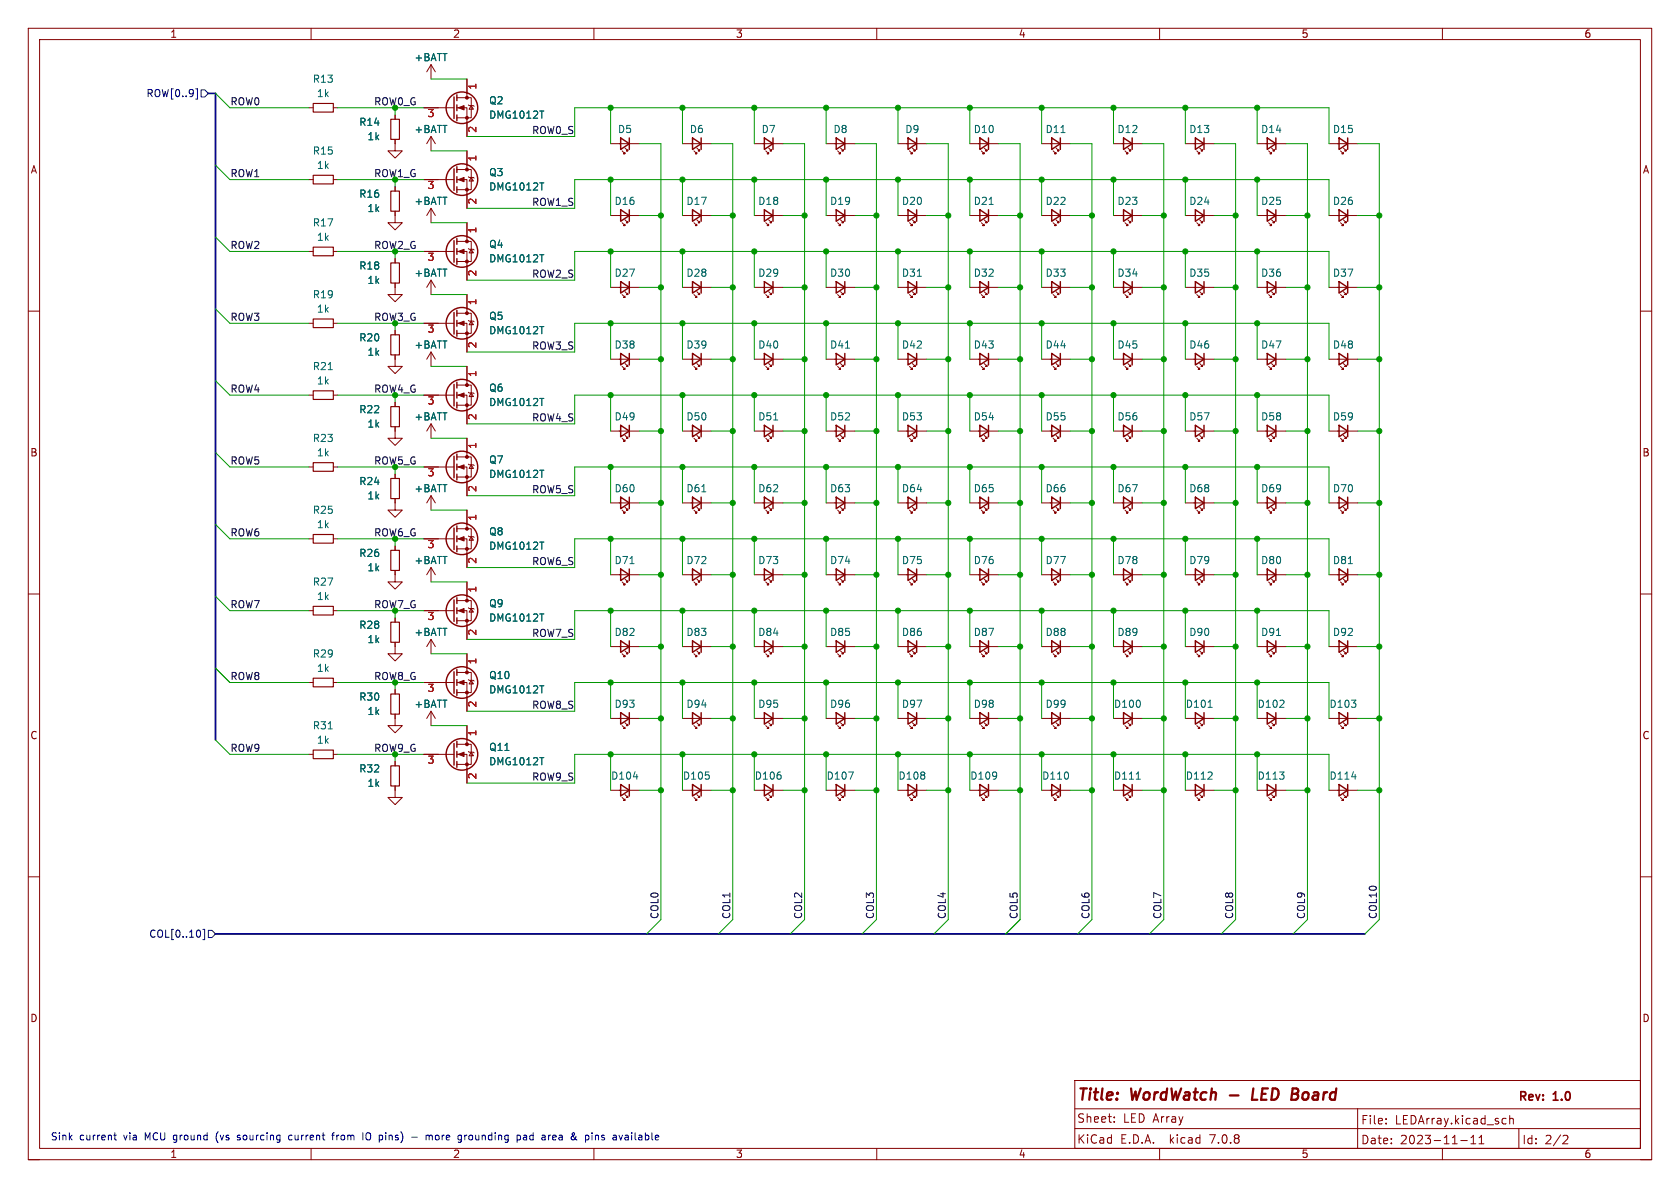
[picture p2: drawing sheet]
<svg xmlns="http://www.w3.org/2000/svg" width="297mm" height="210mm" viewBox="0 0 297 210" stroke-linecap="round" stroke-linejoin="round" font-family="sans-serif">
<defs><g id="words">
<g font-size="2.8" fill="#840000">
<text x="190.3" y="195.1">Title:</text>
<text x="200" y="195.1">WordWatch</text>
<text x="223" y="195.1">LED</text>
<text x="230.8" y="195.1">Board</text>
</g>
<g font-size="2.1" fill="#840000">
<text x="268.3" y="195">Rev:</text>
<text x="274.7" y="195">1.0</text>
<text x="190.3" y="198.7">Sheet:</text>
<text x="190.3" y="202.4">KiCad</text>
<text x="198" y="202.4">E.D.A.</text>
<text x="198.5" y="198.7">LED Array</text>
<text x="206.9" y="202.4">kicad</text>
<text x="214.2" y="202.4">7.0.8</text>
<text x="240.5" y="202.5">Date:</text>
<text x="240.5" y="199">File:</text>
<text x="246.6" y="199">LEDArray.kicad_sch</text>
<text x="247.5" y="202.5">2023-11-11</text>
<text x="269" y="202.5">Id:</text>
<text x="273.1" y="202.5">2/2</text>
</g>
<g font-size="1.8" fill="#840000">
<text x="30" y="6.9">1</text>
<text x="80" y="6.9">2</text>
<text x="130" y="6.9">3</text>
<text x="180" y="6.9">4</text>
<text x="230" y="6.9">5</text>
<text x="280" y="6.9">6</text>
<text x="5.3" y="30.9">A</text>
<text x="290.3" y="30.9">A</text>
<text x="5.3" y="80.9">B</text>
<text x="290.3" y="80.9">B</text>
<text x="5.3" y="130.9">C</text>
<text x="290.3" y="130.9">C</text>
<text x="5.3" y="180.9">D</text>
<text x="290.3" y="180.9">D</text>
<text x="30" y="204.9">1</text>
<text x="80" y="204.9">2</text>
<text x="130" y="204.9">3</text>
<text x="180" y="204.9">4</text>
<text x="230" y="204.9">5</text>
<text x="280" y="204.9">6</text>
</g>
<g font-size="1.8" fill="#006464">
<text x="73.2" y="11">+BATT</text>
<text x="55.2" y="14.8">R13</text>
<text x="55.9" y="17.4">1k</text>
<text x="63.4" y="22.5">R14</text>
<text x="73.2" y="23.7">+BATT</text>
<text x="86.4" y="18.6">Q2</text>
<text x="86.4" y="21.2">DMG1012T</text>
<text x="109.1" y="23.7">D5</text>
<text x="121.8" y="23.7">D6</text>
<text x="134.5" y="23.7">D7</text>
<text x="147.2" y="23.7">D8</text>
<text x="159.9" y="23.7">D9</text>
<text x="172" y="23.7">D10</text>
<text x="184.7" y="23.7">D11</text>
<text x="197.4" y="23.7">D12</text>
<text x="210.1" y="23.7">D13</text>
<text x="222.8" y="23.7">D14</text>
<text x="235.5" y="23.7">D15</text>
<text x="55.2" y="27.5">R15</text>
<text x="64.9" y="25">1k</text>
<text x="55.9" y="30.1">1k</text>
<text x="63.4" y="35.2">R16</text>
<text x="86.4" y="31.3">Q3</text>
<text x="86.4" y="33.9">DMG1012T</text>
<text x="55.2" y="40.2">R17</text>
<text x="64.9" y="37.7">1k</text>
<text x="73.2" y="36.4">+BATT</text>
<text x="108.5" y="36.4">D16</text>
<text x="121.2" y="36.4">D17</text>
<text x="133.9" y="36.4">D18</text>
<text x="146.6" y="36.4">D19</text>
<text x="159.3" y="36.4">D20</text>
<text x="172" y="36.4">D21</text>
<text x="184.7" y="36.4">D22</text>
<text x="197.4" y="36.4">D23</text>
<text x="210.1" y="36.4">D24</text>
<text x="222.8" y="36.4">D25</text>
<text x="235.5" y="36.4">D26</text>
<text x="55.9" y="42.8">1k</text>
<text x="63.4" y="47.9">R18</text>
<text x="86.4" y="44">Q4</text>
<text x="86.4" y="46.6">DMG1012T</text>
<text x="55.2" y="52.9">R19</text>
<text x="64.9" y="50.4">1k</text>
<text x="73.2" y="49.1">+BATT</text>
<text x="108.5" y="49.1">D27</text>
<text x="121.2" y="49.1">D28</text>
<text x="133.9" y="49.1">D29</text>
<text x="146.6" y="49.1">D30</text>
<text x="159.3" y="49.1">D31</text>
<text x="172" y="49.1">D32</text>
<text x="184.7" y="49.1">D33</text>
<text x="197.4" y="49.1">D34</text>
<text x="210.1" y="49.1">D35</text>
<text x="222.8" y="49.1">D36</text>
<text x="235.5" y="49.1">D37</text>
<text x="55.9" y="55.5">1k</text>
<text x="86.4" y="56.7">Q5</text>
<text x="86.4" y="59.3">DMG1012T</text>
<text x="55.2" y="65.6">R21</text>
<text x="63.4" y="60.6">R20</text>
<text x="64.9" y="63.1">1k</text>
<text x="73.2" y="61.8">+BATT</text>
<text x="108.5" y="61.8">D38</text>
<text x="121.2" y="61.8">D39</text>
<text x="133.9" y="61.8">D40</text>
<text x="146.6" y="61.8">D41</text>
<text x="159.3" y="61.8">D42</text>
<text x="172" y="61.8">D43</text>
<text x="184.7" y="61.8">D44</text>
<text x="197.4" y="61.8">D45</text>
<text x="210.1" y="61.8">D46</text>
<text x="222.8" y="61.8">D47</text>
<text x="235.5" y="61.8">D48</text>
<text x="55.9" y="68.2">1k</text>
<text x="86.4" y="69.4">Q6</text>
<text x="86.4" y="72">DMG1012T</text>
<text x="63.4" y="73.3">R22</text>
<text x="64.9" y="75.8">1k</text>
<text x="73.2" y="74.5">+BATT</text>
<text x="108.5" y="74.5">D49</text>
<text x="121.2" y="74.5">D50</text>
<text x="133.9" y="74.5">D51</text>
<text x="146.6" y="74.5">D52</text>
<text x="159.3" y="74.5">D53</text>
<text x="172" y="74.5">D54</text>
<text x="184.7" y="74.5">D55</text>
<text x="197.4" y="74.5">D56</text>
<text x="210.1" y="74.5">D57</text>
<text x="222.8" y="74.5">D58</text>
<text x="235.5" y="74.5">D59</text>
<text x="55.2" y="78.3">R23</text>
<text x="55.9" y="80.9">1k</text>
<text x="86.4" y="82.1">Q7</text>
<text x="63.4" y="86">R24</text>
<text x="64.9" y="88.5">1k</text>
<text x="73.2" y="87.2">+BATT</text>
<text x="86.4" y="84.7">DMG1012T</text>
<text x="108.5" y="87.2">D60</text>
<text x="121.2" y="87.2">D61</text>
<text x="133.9" y="87.2">D62</text>
<text x="146.6" y="87.2">D63</text>
<text x="159.3" y="87.2">D64</text>
<text x="172" y="87.2">D65</text>
<text x="184.7" y="87.2">D66</text>
<text x="197.4" y="87.2">D67</text>
<text x="210.1" y="87.2">D68</text>
<text x="222.8" y="87.2">D69</text>
<text x="235.5" y="87.2">D70</text>
<text x="55.2" y="91">R25</text>
<text x="55.9" y="93.6">1k</text>
<text x="86.4" y="94.8">Q8</text>
<text x="63.4" y="98.7">R26</text>
<text x="64.9" y="101.2">1k</text>
<text x="73.2" y="99.9">+BATT</text>
<text x="86.4" y="97.4">DMG1012T</text>
<text x="108.5" y="99.9">D71</text>
<text x="121.2" y="99.9">D72</text>
<text x="133.9" y="99.9">D73</text>
<text x="146.6" y="99.9">D74</text>
<text x="159.3" y="99.9">D75</text>
<text x="172" y="99.9">D76</text>
<text x="184.7" y="99.9">D77</text>
<text x="197.4" y="99.9">D78</text>
<text x="210.1" y="99.9">D79</text>
<text x="222.8" y="99.9">D80</text>
<text x="235.5" y="99.9">D81</text>
<text x="55.2" y="103.7">R27</text>
<text x="55.9" y="106.3">1k</text>
<text x="86.4" y="107.5">Q9</text>
<text x="63.4" y="111.4">R28</text>
<text x="64.9" y="113.9">1k</text>
<text x="73.2" y="112.6">+BATT</text>
<text x="86.4" y="110.1">DMG1012T</text>
<text x="108.5" y="112.6">D82</text>
<text x="121.2" y="112.6">D83</text>
<text x="133.9" y="112.6">D84</text>
<text x="146.6" y="112.6">D85</text>
<text x="159.3" y="112.6">D86</text>
<text x="172" y="112.6">D87</text>
<text x="184.7" y="112.6">D88</text>
<text x="197.4" y="112.6">D89</text>
<text x="210.1" y="112.6">D90</text>
<text x="222.8" y="112.6">D91</text>
<text x="235.5" y="112.6">D92</text>
<text x="55.2" y="116.4">R29</text>
<text x="55.9" y="119">1k</text>
<text x="63.4" y="124.1">R30</text>
<text x="73.2" y="125.3">+BATT</text>
<text x="86.4" y="120.2">Q10</text>
<text x="86.4" y="122.8">DMG1012T</text>
<text x="108.5" y="125.3">D93</text>
<text x="121.2" y="125.3">D94</text>
<text x="133.9" y="125.3">D95</text>
<text x="146.6" y="125.3">D96</text>
<text x="159.3" y="125.3">D97</text>
<text x="172" y="125.3">D98</text>
<text x="184.7" y="125.3">D99</text>
<text x="196.8" y="125.3">D100</text>
<text x="209.5" y="125.3">D101</text>
<text x="222.2" y="125.3">D102</text>
<text x="234.9" y="125.3">D103</text>
<text x="55.2" y="129.1">R31</text>
<text x="55.9" y="131.7">1k</text>
<text x="64.9" y="126.6">1k</text>
<text x="63.4" y="136.8">R32</text>
<text x="86.4" y="132.9">Q11</text>
<text x="86.4" y="135.5">DMG1012T</text>
<text x="64.9" y="139.3">1k</text>
<text x="107.9" y="138">D104</text>
<text x="120.6" y="138">D105</text>
<text x="133.3" y="138">D106</text>
<text x="146" y="138">D107</text>
<text x="158.7" y="138">D108</text>
<text x="171.4" y="138">D109</text>
<text x="184.1" y="138">D110</text>
<text x="196.8" y="138">D111</text>
<text x="209.5" y="138">D112</text>
<text x="222.2" y="138">D113</text>
<text x="234.9" y="138">D114</text>
</g>
<g font-size="1.8" fill="#000084">
<text x="25.8" y="17.4">ROW[0..9]</text>
<text x="26.3" y="166">COL[0..10]</text>
</g>
<g font-size="1.8" fill="#a90000">
<text x="84.5" y="15.9" transform="rotate(-90 84.5 15.9)">1</text>
<text x="75.5" y="21">3</text>
<text x="84.5" y="23.6" transform="rotate(-90 84.5 23.6)">2</text>
<text x="84.5" y="28.6" transform="rotate(-90 84.5 28.6)">1</text>
<text x="75.5" y="33.7">3</text>
<text x="84.5" y="41.3" transform="rotate(-90 84.5 41.3)">1</text>
<text x="84.5" y="36.3" transform="rotate(-90 84.5 36.3)">2</text>
<text x="75.5" y="46.4">3</text>
<text x="84.5" y="49" transform="rotate(-90 84.5 49)">2</text>
<text x="75.5" y="59.1">3</text>
<text x="84.5" y="54" transform="rotate(-90 84.5 54)">1</text>
<text x="84.5" y="61.7" transform="rotate(-90 84.5 61.7)">2</text>
<text x="75.5" y="71.8">3</text>
<text x="84.5" y="66.7" transform="rotate(-90 84.5 66.7)">1</text>
<text x="84.5" y="74.4" transform="rotate(-90 84.5 74.4)">2</text>
<text x="84.5" y="79.4" transform="rotate(-90 84.5 79.4)">1</text>
<text x="75.5" y="84.5">3</text>
<text x="84.5" y="87.1" transform="rotate(-90 84.5 87.1)">2</text>
<text x="84.5" y="92.1" transform="rotate(-90 84.5 92.1)">1</text>
<text x="75.5" y="97.2">3</text>
<text x="84.5" y="99.8" transform="rotate(-90 84.5 99.8)">2</text>
<text x="84.5" y="104.8" transform="rotate(-90 84.5 104.8)">1</text>
<text x="75.5" y="109.9">3</text>
<text x="84.5" y="112.5" transform="rotate(-90 84.5 112.5)">2</text>
<text x="84.5" y="117.5" transform="rotate(-90 84.5 117.5)">1</text>
<text x="75.5" y="122.6">3</text>
<text x="84.5" y="125.2" transform="rotate(-90 84.5 125.2)">2</text>
<text x="84.5" y="130.2" transform="rotate(-90 84.5 130.2)">1</text>
<text x="75.5" y="135.3">3</text>
<text x="84.5" y="137.9" transform="rotate(-90 84.5 137.9)">2</text>
</g>
<g font-size="1.8" fill="#0f0f0f">
<text x="40.6" y="18.7">ROW0</text>
<text x="94" y="23.8">ROW0_S</text>
<text x="40.6" y="31.4">ROW1</text>
<text x="94" y="36.5">ROW1_S</text>
<text x="40.6" y="44.1">ROW2</text>
<text x="94" y="49.2">ROW2_S</text>
<text x="40.6" y="56.8">ROW3</text>
<text x="94" y="61.9">ROW3_S</text>
<text x="40.6" y="69.5">ROW4</text>
<text x="94" y="74.6">ROW4_S</text>
<text x="40.6" y="82.2">ROW5</text>
<text x="94" y="87.3">ROW5_S</text>
<text x="40.6" y="94.9">ROW6</text>
<text x="94" y="100">ROW6_S</text>
<text x="40.6" y="107.6">ROW7</text>
<text x="94" y="112.7">ROW7_S</text>
<text x="40.6" y="120.3">ROW8</text>
<text x="94" y="125.4">ROW8_S</text>
<text x="40.6" y="133">ROW9</text>
<text x="94" y="138.1">ROW9_S</text>
<text x="116.5" y="162.6" transform="rotate(-90 116.5 162.6)">COL0</text>
<text x="129.2" y="162.6" transform="rotate(-90 129.2 162.6)">COL1</text>
<text x="141.9" y="162.6" transform="rotate(-90 141.9 162.6)">COL2</text>
<text x="154.6" y="162.6" transform="rotate(-90 154.6 162.6)">COL3</text>
<text x="167.3" y="162.6" transform="rotate(-90 167.3 162.6)">COL4</text>
<text x="180" y="162.6" transform="rotate(-90 180 162.6)">COL5</text>
<text x="192.7" y="162.6" transform="rotate(-90 192.7 162.6)">COL6</text>
<text x="205.4" y="162.6" transform="rotate(-90 205.4 162.6)">COL7</text>
<text x="218.1" y="162.6" transform="rotate(-90 218.1 162.6)">COL8</text>
<text x="230.8" y="162.6" transform="rotate(-90 230.8 162.6)">COL9</text>
<text x="243.5" y="162.6" transform="rotate(-90 243.5 162.6)">COL10</text>
</g>
<g font-size="1.8" fill="#009600">
<text x="66" y="18.7">ROW0_G</text>
<text x="66" y="31.4">ROW1_G</text>
<text x="66" y="44.1">ROW2_G</text>
<text x="66" y="56.8">ROW3_G</text>
<text x="66" y="69.5">ROW4_G</text>
<text x="66" y="82.2">ROW5_G</text>
<text x="66" y="94.9">ROW6_G</text>
<text x="66" y="107.6">ROW7_G</text>
<text x="66" y="120.3">ROW8_G</text>
<text x="66" y="133">ROW9_G</text>
</g>
<g font-size="1.8" fill="#0000c2">
<text x="8.9" y="201.7">Sink</text>
<text x="14.1" y="201.7">current</text>
<text x="22" y="201.7">via</text>
<text x="25.9" y="201.7">MCU ground</text>
<text x="38.8" y="201.7">(vs</text>
<text x="42.8" y="201.7">sourcing</text>
<text x="52.1" y="201.7">current</text>
<text x="60" y="201.7">from</text>
<text x="65.6" y="201.7">IO pins)</text>
<text x="74.6" y="201.7">-</text>
<text x="77.4" y="201.7">more</text>
<text x="83.3" y="201.7">grounding</text>
<text x="93.9" y="201.7">pad</text>
<text x="98.5" y="201.7">area</text>
<text x="103.8" y="201.7">&amp;</text>
<text x="106.6" y="201.7">pins</text>
<text x="111.7" y="201.7">available</text>
</g>
</g></defs>
<g fill="none" stroke="#840000" stroke-width=".18">
<path d="M5 5h287v200h-287zM7 7h283v196h-283zM54.6 19.1h.8M55 5v2M58.9 19.1h.8M74.9 19.1h5.4M76.2 11.4v2.6M76.2 11.4l-.8 1.3M76.2 11.4l.8 1.3M80.8 19.1h1.7v5M80.8 17.3h2.5v3.5h-2.5M82.5 14v3.3"/>
<path d="M82.8 18.5l.1 .2h.8l.1 .1M83.3 18.7l.4 .6h-.8zM105 5v2M155 5v2M205 5v2M255 5v2M54.6 31.8h.8M58.9 31.8h.8M69.8 24.6v2.1h1.3l-1.3 1.2-1.2-1.2h1.2M69.8 37.3v2.1h1.3l-1.3 1.2-1.2-1.2h1.2M69.8 20.3v.8M69.8 33v.8"/>
<path d="M74.9 31.8h5.4M76.2 24.1v2.6M76.2 36.8v2.6M76.2 24.1l-.8 1.3M76.2 24.1l.8 1.3M76.2 36.8l-.8 1.3M76.2 36.8l.8 1.3M80.8 31.8h1.7v5M80.8 30h2.5v3.5h-2.5M82.5 26.7v3.3M82.5 39.4v3.3M82.8 31.2l.1 .2h.8l.1 .1"/>
<path d="M83.3 31.4l.4 .6h-.8zM107.9 38.1h5.1M107.9 25.4h5.1M110 26.7l.5 .5h-.3h.3v-.3M110 39.4l.5 .5h-.3h.3v-.3M110.5 26.2l.5 .5h-.3h.3v-.3M110.5 38.9l.5 .5h-.3h.3v-.3M120.6 38.1h5.1M120.6 25.4h5.1M122.7 39.4l.5 .5h-.3h.3v-.3M122.7 26.7l.5 .5h-.3h.3v-.3M123.2 38.9l.5 .5h-.3h.3v-.3"/>
<path d="M123.2 26.2l.5 .5h-.3h.3v-.3M133.3 38.1h5.1M133.3 25.4h5.1M135.4 39.4l.5 .5h-.3h.3v-.3M135.4 26.7l.5 .5h-.3h.3v-.3M135.9 38.9l.5 .5h-.3h.3v-.3M135.9 26.2l.5 .5h-.3h.3v-.3M146 38.1h5.1M146 25.4h5.1M148.1 39.4l.5 .5h-.3h.3v-.3M148.1 26.7l.5 .5h-.3h.3v-.3M148.6 38.9l.5 .5h-.3h.3v-.3"/>
<path d="M148.6 26.2l.5 .5h-.3h.3v-.3M158.7 38.1h5.1M158.7 25.4h5.1M160.8 26.7l.5 .5h-.3h.3v-.3M160.8 39.4l.5 .5h-.3h.3v-.3M161.3 26.2l.5 .5h-.3h.3v-.3M161.3 38.9l.5 .5h-.3h.3v-.3M171.4 38.1h5.1M171.4 25.4h5.1M173.5 26.7l.5 .5h-.3h.3v-.3M173.5 39.4l.5 .5h-.3h.3v-.3M174 26.2l.5 .5h-.3h.3v-.3"/>
<path d="M174 38.9l.5 .5h-.3h.3v-.3M184.1 38.1h5.1M184.1 25.4h5.1M186.2 26.7l.5 .5h-.3h.3v-.3M186.2 39.4l.5 .5h-.3h.3v-.3M186.7 26.2l.5 .5h-.3h.3v-.3M186.7 38.9l.5 .5h-.3h.3v-.3M196.8 38.1h5.1M196.8 25.4h5.1M198.9 26.7l.5 .5h-.3h.3v-.3M198.9 39.4l.5 .5h-.3h.3v-.3M199.4 26.2l.5 .5h-.3h.3v-.3"/>
<path d="M199.4 38.9l.5 .5h-.3h.3v-.3M209.5 38.1h5.1M209.5 25.4h5.1M211.6 26.7l.5 .5h-.3h.3v-.3M211.6 39.4l.5 .5h-.3h.3v-.3M212.1 26.2l.5 .5h-.3h.3v-.3M212.1 38.9l.5 .5h-.3h.3v-.3M222.2 38.1h5.1M222.2 25.4h5.1M224.3 39.4l.5 .5h-.3h.3v-.3M224.3 26.7l.5 .5h-.3h.3v-.3M224.8 38.9l.5 .5h-.3h.3v-.3"/>
<path d="M224.8 26.2l.5 .5h-.3h.3v-.3M234.9 38.1h5.1M234.9 25.4h5.1M237 26.7l.5 .5h-.3h.3v-.3M237 39.4l.5 .5h-.3h.3v-.3M237.5 26.2l.5 .5h-.3h.3v-.3M237.5 38.9l.5 .5h-.3h.3v-.3M5 55h2M54.6 44.5h.8M54.6 57.2h.8M58.9 44.5h.8M58.9 57.2h.8"/>
<path d="M69.8 50v2.1h1.3l-1.3 1.2-1.2-1.2h1.2M69.8 45.7v.8M69.8 58.4v.8M74.9 44.5h5.4M74.9 57.2h5.4M76.2 49.5v2.6M76.2 49.5l-.8 1.3M76.2 49.5l.8 1.3M80.8 44.5h1.7v5M80.8 42.7h2.5v3.5h-2.5M80.8 57.2h1.7v5M80.8 55.4h2.5v3.5h-2.5"/>
<path d="M82.5 52.1v3.3M82.8 43.9l.1 .2h.8l.1 .1M82.8 56.6l.1 .2h.8l.1 .1M83.3 44.1l.4 .6h-.8zM83.3 56.8l.4 .6h-.8zM107.9 50.8h5.1M110 52.1l.5 .5h-.3h.3v-.3M110.5 51.6l.5 .5h-.3h.3v-.3M120.6 50.8h5.1M122.7 52.1l.5 .5h-.3h.3v-.3M123.2 51.6l.5 .5h-.3h.3v-.3M133.3 50.8h5.1"/>
<path d="M135.4 52.1l.5 .5h-.3h.3v-.3M135.9 51.6l.5 .5h-.3h.3v-.3M146 50.8h5.1M148.1 52.1l.5 .5h-.3h.3v-.3M148.6 51.6l.5 .5h-.3h.3v-.3M158.7 50.8h5.1M160.8 52.1l.5 .5h-.3h.3v-.3M161.3 51.6l.5 .5h-.3h.3v-.3M171.4 50.8h5.1M173.5 52.1l.5 .5h-.3h.3v-.3M174 51.6l.5 .5h-.3h.3v-.3M184.1 50.8h5.1"/>
<path d="M186.2 52.1l.5 .5h-.3h.3v-.3M186.7 51.6l.5 .5h-.3h.3v-.3M196.8 50.8h5.1M198.9 52.1l.5 .5h-.3h.3v-.3M199.4 51.6l.5 .5h-.3h.3v-.3M209.5 50.8h5.1M211.6 52.1l.5 .5h-.3h.3v-.3M212.1 51.6l.5 .5h-.3h.3v-.3M222.2 50.8h5.1M224.3 52.1l.5 .5h-.3h.3v-.3M224.8 51.6l.5 .5h-.3h.3v-.3M234.9 50.8h5.1"/>
<path d="M237 52.1l.5 .5h-.3h.3v-.3M237.5 51.6l.5 .5h-.3h.3v-.3M290 55h2M54.6 69.9h.8M58.9 69.9h.8M69.8 62.7v2.1h1.3l-1.3 1.2-1.2-1.2h1.2M69.8 75.4v2.1h1.3l-1.3 1.2-1.2-1.2h1.2M69.8 71.1v.8M74.9 69.9h5.4M76.2 74.9l-.8 1.3M76.2 62.2v2.6M76.2 74.9v2.6"/>
<path d="M76.2 74.9l.8 1.3M76.2 62.2l-.8 1.3M76.2 62.2l.8 1.3M80.8 69.9h1.7v5M80.8 68.1h2.5v3.5h-2.5M82.5 64.8v3.3M82.5 77.5v3.3M82.8 69.3l.1 .2h.8l.1 .1M83.3 69.5l.4 .6h-.8zM107.9 76.2h5.1M107.9 63.5h5.1M110 77.5l.5 .5h-.3h.3v-.3"/>
<path d="M110 64.8l.5 .5h-.3h.3v-.3M110.5 77l.5 .5h-.3h.3v-.3M110.5 64.3l.5 .5h-.3h.3v-.3M120.6 76.2h5.1M120.6 63.5h5.1M122.7 77.5l.5 .5h-.3h.3v-.3M122.7 64.8l.5 .5h-.3h.3v-.3M123.2 77l.5 .5h-.3h.3v-.3M123.2 64.3l.5 .5h-.3h.3v-.3M133.3 76.2h5.1M133.3 63.5h5.1M135.4 77.5l.5 .5h-.3h.3v-.3"/>
<path d="M135.4 64.8l.5 .5h-.3h.3v-.3M135.9 77l.5 .5h-.3h.3v-.3M135.9 64.3l.5 .5h-.3h.3v-.3M146 76.2h5.1M146 63.5h5.1M148.1 64.8l.5 .5h-.3h.3v-.3M148.1 77.5l.5 .5h-.3h.3v-.3M148.6 64.3l.5 .5h-.3h.3v-.3M148.6 77l.5 .5h-.3h.3v-.3M158.7 76.2h5.1M158.7 63.5h5.1M160.8 77.5l.5 .5h-.3h.3v-.3"/>
<path d="M160.8 64.8l.5 .5h-.3h.3v-.3M161.3 77l.5 .5h-.3h.3v-.3M161.3 64.3l.5 .5h-.3h.3v-.3M171.4 76.2h5.1M171.4 63.5h5.1M173.5 77.5l.5 .5h-.3h.3v-.3M173.5 64.8l.5 .5h-.3h.3v-.3M174 77l.5 .5h-.3h.3v-.3M174 64.3l.5 .5h-.3h.3v-.3M184.1 76.2h5.1M184.1 63.5h5.1M186.2 64.8l.5 .5h-.3h.3v-.3"/>
<path d="M186.2 77.5l.5 .5h-.3h.3v-.3M186.7 64.3l.5 .5h-.3h.3v-.3M186.7 77l.5 .5h-.3h.3v-.3M196.8 76.2h5.1M196.8 63.5h5.1M198.9 77.5l.5 .5h-.3h.3v-.3M198.9 64.8l.5 .5h-.3h.3v-.3M199.4 77l.5 .5h-.3h.3v-.3M199.4 64.3l.5 .5h-.3h.3v-.3M209.5 76.2h5.1M209.5 63.5h5.1M211.6 64.8l.5 .5h-.3h.3v-.3"/>
<path d="M211.6 77.5l.5 .5h-.3h.3v-.3M212.1 64.3l.5 .5h-.3h.3v-.3M212.1 77l.5 .5h-.3h.3v-.3M222.2 76.2h5.1M222.2 63.5h5.1M224.3 77.5l.5 .5h-.3h.3v-.3M224.3 64.8l.5 .5h-.3h.3v-.3M224.8 77l.5 .5h-.3h.3v-.3M224.8 64.3l.5 .5h-.3h.3v-.3M234.9 76.2h5.1M234.9 63.5h5.1M237 77.5l.5 .5h-.3h.3v-.3"/>
<path d="M237 64.8l.5 .5h-.3h.3v-.3M237.5 77l.5 .5h-.3h.3v-.3M237.5 64.3l.5 .5h-.3h.3v-.3M54.6 95.3h.8M54.6 82.6h.8M58.9 95.3h.8M58.9 82.6h.8M69.8 88.1v2.1h1.3l-1.3 1.2-1.2-1.2h1.2M69.8 83.8v.8M69.8 96.5v.8M74.9 95.3h5.4M74.9 82.6h5.4"/>
<path d="M76.2 87.6v2.6M76.2 87.6l-.8 1.3M76.2 87.6l.8 1.3M80.8 95.3h1.7v5M80.8 93.5h2.5v3.5h-2.5M80.8 82.6h1.7v5M80.8 80.8h2.5v3.5h-2.5M82.5 90.2v3.3M82.8 94.7l.1 .2h.8l.1 .1M82.8 82l.1 .2h.8l.1 .1M83.3 94.9l.4 .6h-.8zM83.3 82.2l.4 .6h-.8z"/>
<path d="M107.9 88.9h5.1M110 90.2l.5 .5h-.3h.3v-.3M110.5 89.7l.5 .5h-.3h.3v-.3M120.6 88.9h5.1M122.7 90.2l.5 .5h-.3h.3v-.3M123.2 89.7l.5 .5h-.3h.3v-.3M133.3 88.9h5.1M135.4 90.2l.5 .5h-.3h.3v-.3M135.9 89.7l.5 .5h-.3h.3v-.3M146 88.9h5.1M148.1 90.2l.5 .5h-.3h.3v-.3M148.6 89.7l.5 .5h-.3h.3v-.3"/>
<path d="M158.7 88.9h5.1M160.8 90.2l.5 .5h-.3h.3v-.3M161.3 89.7l.5 .5h-.3h.3v-.3M171.4 88.9h5.1M173.5 90.2l.5 .5h-.3h.3v-.3M174 89.7l.5 .5h-.3h.3v-.3M184.1 88.9h5.1M186.2 90.2l.5 .5h-.3h.3v-.3M186.7 89.7l.5 .5h-.3h.3v-.3M196.8 88.9h5.1M198.9 90.2l.5 .5h-.3h.3v-.3M199.4 89.7l.5 .5h-.3h.3v-.3"/>
<path d="M209.5 88.9h5.1M211.6 90.2l.5 .5h-.3h.3v-.3M212.1 89.7l.5 .5h-.3h.3v-.3M222.2 88.9h5.1M224.3 90.2l.5 .5h-.3h.3v-.3M224.8 89.7l.5 .5h-.3h.3v-.3M234.9 88.9h5.1M237 90.2l.5 .5h-.3h.3v-.3M237.5 89.7l.5 .5h-.3h.3v-.3M5 105h2M54.6 108h.8M58.9 108h.8"/>
<path d="M69.8 100.8v2.1h1.3l-1.3 1.2-1.2-1.2h1.2M69.8 113.5v2.1h1.3l-1.3 1.2-1.2-1.2h1.2M69.8 109.2v.8M74.9 108h5.4M76.2 100.3v2.6M76.2 113v2.6M76.2 100.3l-.8 1.3M76.2 100.3l.8 1.3M76.2 113l-.8 1.3M76.2 113l.8 1.3M80.8 118.9h2.5v3.5h-2.5M80.8 108h1.7v5"/>
<path d="M80.8 106.2h2.5v3.5h-2.5M82.5 102.9v3.3M82.5 115.6v3.3M82.8 107.4l.1 .2h.8l.1 .1M83.3 107.6l.4 .6h-.8zM107.9 114.3h5.1M107.9 101.6h5.1M110 102.9l.5 .5h-.3h.3v-.3M110 115.6l.5 .5h-.3h.3v-.3M110.5 102.4l.5 .5h-.3h.3v-.3M110.5 115.1l.5 .5h-.3h.3v-.3M120.6 114.3h5.1"/>
<path d="M120.6 101.6h5.1M122.7 115.6l.5 .5h-.3h.3v-.3M122.7 102.9l.5 .5h-.3h.3v-.3M123.2 115.1l.5 .5h-.3h.3v-.3M123.2 102.4l.5 .5h-.3h.3v-.3M133.3 114.3h5.1M133.3 101.6h5.1M135.4 102.9l.5 .5h-.3h.3v-.3M135.4 115.6l.5 .5h-.3h.3v-.3M135.9 102.4l.5 .5h-.3h.3v-.3M135.9 115.1l.5 .5h-.3h.3v-.3M146 114.3h5.1"/>
<path d="M146 101.6h5.1M148.1 102.9l.5 .5h-.3h.3v-.3M148.1 115.6l.5 .5h-.3h.3v-.3M148.6 102.4l.5 .5h-.3h.3v-.3M148.6 115.1l.5 .5h-.3h.3v-.3M158.7 114.3h5.1M158.7 101.6h5.1M160.8 102.9l.5 .5h-.3h.3v-.3M160.8 115.6l.5 .5h-.3h.3v-.3M161.3 102.4l.5 .5h-.3h.3v-.3M161.3 115.1l.5 .5h-.3h.3v-.3M171.4 114.3h5.1"/>
<path d="M171.4 101.6h5.1M173.5 115.6l.5 .5h-.3h.3v-.3M173.5 102.9l.5 .5h-.3h.3v-.3M174 115.1l.5 .5h-.3h.3v-.3M174 102.4l.5 .5h-.3h.3v-.3M184.1 114.3h5.1M184.1 101.6h5.1M186.2 115.6l.5 .5h-.3h.3v-.3M186.2 102.9l.5 .5h-.3h.3v-.3M186.7 115.1l.5 .5h-.3h.3v-.3M186.7 102.4l.5 .5h-.3h.3v-.3M196.8 114.3h5.1"/>
<path d="M196.8 101.6h5.1M198.9 102.9l.5 .5h-.3h.3v-.3M198.9 115.6l.5 .5h-.3h.3v-.3M199.4 102.4l.5 .5h-.3h.3v-.3M199.4 115.1l.5 .5h-.3h.3v-.3M209.5 114.3h5.1M209.5 101.6h5.1M211.6 102.9l.5 .5h-.3h.3v-.3M211.6 115.6l.5 .5h-.3h.3v-.3M212.1 102.4l.5 .5h-.3h.3v-.3M212.1 115.1l.5 .5h-.3h.3v-.3M222.2 114.3h5.1"/>
<path d="M222.2 101.6h5.1M224.3 102.9l.5 .5h-.3h.3v-.3M224.3 115.6l.5 .5h-.3h.3v-.3M224.8 102.4l.5 .5h-.3h.3v-.3M224.8 115.1l.5 .5h-.3h.3v-.3M234.9 114.3h5.1M234.9 101.6h5.1M237 115.6l.5 .5h-.3h.3v-.3M237 102.9l.5 .5h-.3h.3v-.3M237.5 115.1l.5 .5h-.3h.3v-.3M237.5 102.4l.5 .5h-.3h.3v-.3M290 105h2"/>
<path d="M54.6 120.7h.8M54.6 133.4h.8M58.9 120.7h.8M58.9 133.4h.8M69.8 126.2v2.1h1.3l-1.3 1.2-1.2-1.2h1.2M69.8 138.9v2.1h1.3l-1.3 1.2-1.2-1.2h1.2M69.8 121.9v.8M69.8 134.6v.8M74.9 120.7h5.4M74.9 133.4h5.4M76.2 125.7v2.6M76.2 125.7l-.8 1.3"/>
<path d="M76.2 125.7l.8 1.3M80.8 133.4h1.7v5M80.8 131.6h2.5v3.5h-2.5M80.8 120.7h1.7v5M82.5 128.3v3.3M82.8 132.8l.1 .2h.8l.1 .1M82.8 120.1l.1 .2h.8l.1 .1M83.3 133l.4 .6h-.8zM83.3 120.3l.4 .6h-.8zM107.9 127h5.1M107.9 139.7h5.1M110 128.3l.5 .5h-.3h.3v-.3"/>
<path d="M110.5 127.8l.5 .5h-.3h.3v-.3M120.6 127h5.1M120.6 139.7h5.1M122.7 128.3l.5 .5h-.3h.3v-.3M123.2 127.8l.5 .5h-.3h.3v-.3M133.3 127h5.1M133.3 139.7h5.1M135.4 128.3l.5 .5h-.3h.3v-.3M135.9 127.8l.5 .5h-.3h.3v-.3M146 127h5.1M146 139.7h5.1M148.1 128.3l.5 .5h-.3h.3v-.3"/>
<path d="M148.6 127.8l.5 .5h-.3h.3v-.3M158.7 127h5.1M158.7 139.7h5.1M160.8 128.3l.5 .5h-.3h.3v-.3M161.3 127.8l.5 .5h-.3h.3v-.3M171.4 127h5.1M171.4 139.7h5.1M173.5 128.3l.5 .5h-.3h.3v-.3M174 127.8l.5 .5h-.3h.3v-.3M184.1 127h5.1M184.1 139.7h5.1M186.2 128.3l.5 .5h-.3h.3v-.3"/>
<path d="M186.7 127.8l.5 .5h-.3h.3v-.3M196.8 127h5.1M196.8 139.7h5.1M198.9 128.3l.5 .5h-.3h.3v-.3M199.4 127.8l.5 .5h-.3h.3v-.3M209.5 127h5.1M209.5 139.7h5.1M211.6 128.3l.5 .5h-.3h.3v-.3M212.1 127.8l.5 .5h-.3h.3v-.3M222.2 127h5.1M222.2 139.7h5.1M224.3 128.3l.5 .5h-.3h.3v-.3"/>
<path d="M224.8 127.8l.5 .5h-.3h.3v-.3M234.9 127h5.1M234.9 139.7h5.1M237 128.3l.5 .5h-.3h.3v-.3M237.5 127.8l.5 .5h-.3h.3v-.3M5 155h2M110 141l.5 .5h-.3h.3v-.3M110.5 140.5l.5 .5h-.3h.3v-.3M122.7 141l.5 .5h-.3h.3v-.3M123.2 140.5l.5 .5h-.3h.3v-.3M135.4 141l.5 .5h-.3h.3v-.3M135.9 140.5l.5 .5h-.3h.3v-.3"/>
<path d="M148.1 141l.5 .5h-.3h.3v-.3M148.6 140.5l.5 .5h-.3h.3v-.3M160.8 141l.5 .5h-.3h.3v-.3M161.3 140.5l.5 .5h-.3h.3v-.3M173.5 141l.5 .5h-.3h.3v-.3M174 140.5l.5 .5h-.3h.3v-.3M186.2 141l.5 .5h-.3h.3v-.3M186.7 140.5l.5 .5h-.3h.3v-.3M198.9 141l.5 .5h-.3h.3v-.3M199.4 140.5l.5 .5h-.3h.3v-.3M211.6 141l.5 .5h-.3h.3v-.3M212.1 140.5l.5 .5h-.3h.3v-.3"/>
<path d="M224.3 141l.5 .5h-.3h.3v-.3M224.8 140.5l.5 .5h-.3h.3v-.3M237 141l.5 .5h-.3h.3v-.3M237.5 140.5l.5 .5h-.3h.3v-.3M290 155h2M190 191h100v12h-100zM190 196h100M190 199.5h100M197 198.2v.2M197 197.5v.1M240 196v7M245 198.5v.2"/>
<path d="M245 197.8v.1M266.1 197.7l.2 .1M266.3 198.6l-.2 .1M266.9 197.2v1.5M266.9 197.8l.2-.1 .4 .1v.9M268.5 199.5v3.5M5 205h2M55 203v2M105 203v2M155 203v2M205 203v2M255 203v2"/>
<path d="M258.3 201.6h1.1M260 202.2h.9M260 201.1l.5-.4v1.5M261.5 202.2h.8M261.5 201.1l.4-.4v1.5M276.5 200.7l.5 .1 .2 .3-.9 1.1h.9M290 205h2"/>
</g>
<path d="M217.4 193.6h1.5M221.6 192.4l-.3 2h1" fill="none" stroke="#840000" stroke-width=".4"/>
<g fill="none" stroke="#840000" stroke-width=".25">
<path d="M80.3 17.1v3.9M80.8 16.8v1M80.8 18.5v1.1M80.3 29.8v3.9M80.8 20.3v1M80.8 29.5v1M80.8 31.2v1.1M80.8 33v1M109.7 24.4l1.6 1-1.6 1zM109.7 37.1l1.6 1-1.6 1zM111.3 24.4v2M111.3 37.1v2"/>
<path d="M122.4 37.1l1.6 1-1.6 1zM122.4 24.4l1.6 1-1.6 1zM124 24.4v2M124 37.1v2M135.1 37.1l1.6 1-1.6 1zM135.1 24.4l1.6 1-1.6 1zM136.7 24.4v2M136.7 37.1v2M147.8 37.1l1.6 1-1.6 1zM147.8 24.4l1.6 1-1.6 1zM149.4 24.4v2M149.4 37.1v2"/>
<path d="M160.5 24.4l1.6 1-1.6 1zM160.5 37.1l1.6 1-1.6 1zM162.1 24.4v2M162.1 37.1v2M173.2 24.4l1.6 1-1.6 1zM173.2 37.1l1.6 1-1.6 1zM174.8 24.4v2M174.8 37.1v2M185.9 24.4l1.6 1-1.6 1zM185.9 37.1l1.6 1-1.6 1zM187.5 24.4v2M187.5 37.1v2"/>
<path d="M198.6 24.4l1.6 1-1.6 1zM198.6 37.1l1.6 1-1.6 1zM200.2 24.4v2M200.2 37.1v2M211.3 24.4l1.6 1-1.6 1zM211.3 37.1l1.6 1-1.6 1zM212.9 24.4v2M212.9 37.1v2M224 37.1l1.6 1-1.6 1zM224 24.4l1.6 1-1.6 1zM225.6 24.4v2M225.6 37.1v2"/>
<path d="M236.7 24.4l1.6 1-1.6 1zM236.7 37.1l1.6 1-1.6 1zM238.3 24.4v2M238.3 37.1v2M80.3 42.5v3.9M80.3 55.2v3.9M80.8 42.2v1M80.8 43.9v1.1M80.8 45.7v1M80.8 54.9v1M80.8 56.6v1.1M80.8 58.4v1"/>
<path d="M109.7 49.8l1.6 1-1.6 1zM111.3 49.8v2M122.4 49.8l1.6 1-1.6 1zM124 49.8v2M135.1 49.8l1.6 1-1.6 1zM136.7 49.8v2M147.8 49.8l1.6 1-1.6 1zM149.4 49.8v2M160.5 49.8l1.6 1-1.6 1zM162.1 49.8v2M173.2 49.8l1.6 1-1.6 1zM174.8 49.8v2"/>
<path d="M185.9 49.8l1.6 1-1.6 1zM187.5 49.8v2M198.6 49.8l1.6 1-1.6 1zM200.2 49.8v2M211.3 49.8l1.6 1-1.6 1zM212.9 49.8v2M224 49.8l1.6 1-1.6 1zM225.6 49.8v2M236.7 49.8l1.6 1-1.6 1zM238.3 49.8v2M80.3 67.9v3.9M80.8 67.6v1"/>
<path d="M80.8 69.3v1.1M80.8 71.1v1M109.7 75.2l1.6 1-1.6 1zM109.7 62.5l1.6 1-1.6 1zM111.3 62.5v2M111.3 75.2v2M122.4 75.2l1.6 1-1.6 1zM122.4 62.5l1.6 1-1.6 1zM124 62.5v2M124 75.2v2M135.1 75.2l1.6 1-1.6 1zM135.1 62.5l1.6 1-1.6 1z"/>
<path d="M136.7 62.5v2M136.7 75.2v2M147.8 62.5l1.6 1-1.6 1zM147.8 75.2l1.6 1-1.6 1zM149.4 62.5v2M149.4 75.2v2M160.5 75.2l1.6 1-1.6 1zM160.5 62.5l1.6 1-1.6 1zM162.1 62.5v2M162.1 75.2v2M173.2 75.2l1.6 1-1.6 1zM173.2 62.5l1.6 1-1.6 1z"/>
<path d="M174.8 62.5v2M174.8 75.2v2M185.9 62.5l1.6 1-1.6 1zM185.9 75.2l1.6 1-1.6 1zM187.5 62.5v2M187.5 75.2v2M198.6 75.2l1.6 1-1.6 1zM198.6 62.5l1.6 1-1.6 1zM200.2 62.5v2M200.2 75.2v2M211.3 62.5l1.6 1-1.6 1zM211.3 75.2l1.6 1-1.6 1z"/>
<path d="M212.9 62.5v2M212.9 75.2v2M224 75.2l1.6 1-1.6 1zM224 62.5l1.6 1-1.6 1zM225.6 62.5v2M225.6 75.2v2M236.7 75.2l1.6 1-1.6 1zM236.7 62.5l1.6 1-1.6 1zM238.3 62.5v2M238.3 75.2v2M80.3 80.6v3.9M80.3 93.3v3.9"/>
<path d="M80.8 80.3v1M80.8 82v1.1M80.8 83.8v1M80.8 93v1M80.8 94.7v1.1M80.8 96.5v1M109.7 87.9l1.6 1-1.6 1zM111.3 87.9v2M122.4 87.9l1.6 1-1.6 1zM124 87.9v2M135.1 87.9l1.6 1-1.6 1zM136.7 87.9v2"/>
<path d="M147.8 87.9l1.6 1-1.6 1zM149.4 87.9v2M160.5 87.9l1.6 1-1.6 1zM162.1 87.9v2M173.2 87.9l1.6 1-1.6 1zM174.8 87.9v2M185.9 87.9l1.6 1-1.6 1zM187.5 87.9v2M198.6 87.9l1.6 1-1.6 1zM200.2 87.9v2M211.3 87.9l1.6 1-1.6 1zM212.9 87.9v2"/>
<path d="M224 87.9l1.6 1-1.6 1zM225.6 87.9v2M236.7 87.9l1.6 1-1.6 1zM238.3 87.9v2M80.3 106v3.9M80.3 118.7v3.9M80.8 105.7v1M80.8 107.4v1.1M80.8 109.2v1M80.8 118.4v1M109.7 100.6l1.6 1-1.6 1zM109.7 113.3l1.6 1-1.6 1z"/>
<path d="M111.3 100.6v2M111.3 113.3v2M122.4 113.3l1.6 1-1.6 1zM122.4 100.6l1.6 1-1.6 1zM124 100.6v2M124 113.3v2M135.1 100.6l1.6 1-1.6 1zM135.1 113.3l1.6 1-1.6 1zM136.7 100.6v2M136.7 113.3v2M147.8 100.6l1.6 1-1.6 1zM147.8 113.3l1.6 1-1.6 1z"/>
<path d="M149.4 100.6v2M149.4 113.3v2M160.5 100.6l1.6 1-1.6 1zM160.5 113.3l1.6 1-1.6 1zM162.1 100.6v2M162.1 113.3v2M173.2 113.3l1.6 1-1.6 1zM173.2 100.6l1.6 1-1.6 1zM174.8 100.6v2M174.8 113.3v2M185.9 113.3l1.6 1-1.6 1zM185.9 100.6l1.6 1-1.6 1z"/>
<path d="M187.5 100.6v2M187.5 113.3v2M198.6 100.6l1.6 1-1.6 1zM198.6 113.3l1.6 1-1.6 1zM200.2 100.6v2M200.2 113.3v2M211.3 100.6l1.6 1-1.6 1zM211.3 113.3l1.6 1-1.6 1zM212.9 100.6v2M212.9 113.3v2M224 100.6l1.6 1-1.6 1zM224 113.3l1.6 1-1.6 1z"/>
<path d="M225.6 100.6v2M225.6 113.3v2M236.7 113.3l1.6 1-1.6 1zM236.7 100.6l1.6 1-1.6 1zM238.3 100.6v2M238.3 113.3v2M80.3 131.4v3.9M80.8 120.1v1.1M80.8 121.9v1M80.8 131.1v1M80.8 132.8v1.1M80.8 134.6v1"/>
<path d="M109.7 126l1.6 1-1.6 1zM109.7 138.7l1.6 1-1.6 1zM111.3 126v2M111.3 138.7v2M122.4 126l1.6 1-1.6 1zM122.4 138.7l1.6 1-1.6 1zM124 126v2M124 138.7v2M135.1 126l1.6 1-1.6 1zM135.1 138.7l1.6 1-1.6 1zM136.7 126v2M136.7 138.7v2"/>
<path d="M147.8 138.7l1.6 1-1.6 1zM147.8 126l1.6 1-1.6 1zM149.4 126v2M149.4 138.7v2M160.5 138.7l1.6 1-1.6 1zM160.5 126l1.6 1-1.6 1zM162.1 126v2M162.1 138.7v2M173.2 138.7l1.6 1-1.6 1zM173.2 126l1.6 1-1.6 1zM174.8 126v2M174.8 138.7v2"/>
<path d="M185.9 138.7l1.6 1-1.6 1zM185.9 126l1.6 1-1.6 1zM187.5 126v2M187.5 138.7v2M198.6 126l1.6 1-1.6 1zM198.6 138.7l1.6 1-1.6 1zM200.2 126v2M200.2 138.7v2M211.3 126l1.6 1-1.6 1zM211.3 138.7l1.6 1-1.6 1zM212.9 126v2M212.9 138.7v2"/>
<path d="M224 126l1.6 1-1.6 1zM224 138.7l1.6 1-1.6 1zM225.6 126v2M225.6 138.7v2M236.7 126l1.6 1-1.6 1zM236.7 138.7l1.6 1-1.6 1zM238.3 126v2M238.3 138.7v2"/>
<circle cx="81.7" cy="19" r="2.79"/>
<circle cx="81.7" cy="31.7" r="2.79"/>
<circle cx="81.7" cy="44.4" r="2.79"/>
<circle cx="81.7" cy="57.1" r="2.79"/>
<circle cx="81.7" cy="69.8" r="2.79"/>
<circle cx="81.7" cy="95.2" r="2.79"/>
<circle cx="81.7" cy="82.5" r="2.79"/>
<circle cx="81.7" cy="107.9" r="2.79"/>
<circle cx="81.7" cy="120.6" r="2.79"/>
<circle cx="81.7" cy="133.3" r="2.79"/>
</g>
<g fill="none" stroke="#006464" stroke-width=".18">
<path d="M95.4 19.6h.7M95.4 32.3h.7M174.9 36.1h.7M187.6 23.4h.7M95.4 45h.7M95.4 57.7h.7M162.2 48.8h.7M58 65.3h.8M95.4 70.4h.7M136.8 74.2h.7M149.5 61.5h.7M95.4 95.8h.7"/>
<path d="M95.4 83.1h.7M111.4 99.6h.7M124.1 86.9h.7M238.4 99.6h.7M95.4 108.5h.7M225.7 112.3h.7M58 128.8h.8M95.4 133.9h.7M95.4 121.2h.7M112 137.3h.8M150 136.5h.9l-.6 1.2M200.9 137.7h.7"/>
<path d="M213.6 125h.7M239 137.3h.8"/>
</g>
<g fill="none" stroke="#840000" stroke-width=".2">
<path d="M55.4 18.3h3.5v1.5h-3.5zM55.4 31h3.5v1.5h-3.5zM69.1 21.1h1.5v3.5h-1.5zM69.1 33.8h1.5v3.5h-1.5zM55.4 43.7h3.5v1.5h-3.5zM55.4 56.4h3.5v1.5h-3.5zM69.1 59.2h1.5v3.5h-1.5zM69.1 46.5h1.5v3.5h-1.5zM55.4 69.1h3.5v1.5h-3.5zM69.1 71.9h1.5v3.5h-1.5zM55.4 94.5h3.5v1.5h-3.5zM55.4 81.8h3.5v1.5h-3.5z"/>
<path d="M69.1 84.6h1.5v3.5h-1.5zM69.1 97.3h1.5v3.5h-1.5zM55.4 107.2h3.5v1.5h-3.5zM55.4 119.9h3.5v1.5h-3.5zM69.1 110h1.5v3.5h-1.5zM55.4 132.6h3.5v1.5h-3.5zM69.1 135.4h1.5v3.5h-1.5zM69.1 122.7h1.5v3.5h-1.5z"/>
</g>
<g fill="#840000" stroke="#840000" stroke-width=".18">
<path d="M81 95.3l1-.4v.7z"/>
<path d="M81 133.4l1-.4v.7z"/>
<path d="M81 31.8l1-.4v.7z"/>
<path d="M81 19.1l1-.4v.7z"/>
<path d="M81 120.7l1-.4v.7z"/>
<path d="M81 108l1-.4v.7z"/>
<path d="M81 44.5l1-.4v.7z"/>
<path d="M81 57.2l1-.4v.7z"/>
<path d="M81 69.9l1-.4v.7z"/>
<path d="M81 82.6l1-.4v.7z"/>
<circle cx="82.5" cy="97" r=".25"/>
<circle cx="82.5" cy="93.5" r=".25"/>
<circle cx="82.5" cy="135.1" r=".25"/>
<circle cx="82.5" cy="131.6" r=".25"/>
<circle cx="82.5" cy="33.5" r=".25"/>
<circle cx="82.5" cy="30" r=".25"/>
<circle cx="82.5" cy="20.8" r=".25"/>
<circle cx="82.5" cy="17.3" r=".25"/>
<circle cx="82.5" cy="122.4" r=".25"/>
<circle cx="82.5" cy="118.9" r=".25"/>
<circle cx="82.5" cy="109.7" r=".25"/>
<circle cx="82.5" cy="106.2" r=".25"/>
<circle cx="82.5" cy="46.2" r=".25"/>
<circle cx="82.5" cy="42.7" r=".25"/>
<circle cx="82.5" cy="58.9" r=".25"/>
<circle cx="82.5" cy="55.4" r=".25"/>
<circle cx="82.5" cy="71.6" r=".25"/>
<circle cx="82.5" cy="68.1" r=".25"/>
<circle cx="82.5" cy="84.3" r=".25"/>
<circle cx="82.5" cy="80.8" r=".25"/>
</g>
<path d="M34.6 15.7h.3v1.8h-.3M35.6 15.9h.6l.6 .6-.6 .6h-.6zM35.3 164.5l.2 .4-.2 .7M35.9 164.3h.3v1.8h-.3M36.8 164.5h.7l.6 .6-.6 .6h-.7z" fill="none" stroke="#000084" stroke-width=".18"/>
<g fill="none" stroke="#0000c2" stroke-width=".18">
<path d="M20.1 200.7h.5M20.3 200.2v1.1l.3 .2M38.3 200.4l-.1 .5 .1 .7M41.9 201.5h.4M42.3 200.7l-.4 .2 .1 .1 .3 .1M51.6 200.7h-.3l-.3 .2 .1 .6h.5M58.6 200.7h.5M59.1 200.2l-.3 .2v1.1M64.1 200.2v1.3M65.2 200.2a.43 .43 0 0 0-.5 .5v.4a.43 .43 0 0 0 .5 .4M72.8 201h1M75.7 200.7l.2 .2"/>
<path d="M75.9 200.9l.2-.2h.3v.8M75.9 200.9v.6M82.2 200.7v.8M82.5 200.7l-.3 .2M91.5 200.7h.4l.1 .2v.5l-.5 .1M92.6 200.7h.5v.8M93.1 201h-.4l-.2 .2 .2 .3h.4M97.2 200.7h.1M98.1 200.7h-.2l-.2 .2 .1 .6h.3M98.3 201l-.6 .1M105.4 200.7l.4 .2v.6M110.5 200.7h.5l.1 .8"/>
<path d="M111.1 201h-.5l-.1 .2 .1 .3h.5"/>
</g>
<path d="M36.8 16.5h1.3v114.3M38.1 165.1h203.2" fill="none" stroke="#000084" stroke-width=".3"/>
<g fill="none" stroke="#009600" stroke-width=".18">
<path d="M38.1 16.5l2.5 2.6h14M59.7 19.1h15.2M69.8 19.1v1.2M76.2 14h6.3M107.9 19.1v6.3M120.6 19.1v6.3M133.3 19.1v6.3M146 19.1v6.3M158.7 19.1v6.3M171.4 19.1v6.3M184.1 19.1v6.3M196.8 19.1v6.3"/>
<path d="M209.5 19.1v6.3M222.2 19.1v6.3M38.1 29.2l2.5 2.6h14M59.7 31.8h15.2M69.8 31.8v1.2M76.2 26.7h6.3M76.2 39.4h6.3M82.5 24.1h19.1v-5h133.3v6.3M82.5 36.8h19.1v-5h133.3v6.3M107.9 31.8v6.3M113 25.4h3.8v137.2l-2.5 2.5M113 38.1h3.8"/>
<path d="M120.6 31.8v6.3M125.7 25.4h3.8v137.2l-2.5 2.5M125.7 38.1h3.8M133.3 31.8v6.3M138.4 25.4h3.8v137.2l-2.5 2.5M138.4 38.1h3.8M146 31.8v6.3M151.1 25.4h3.8v137.2l-2.5 2.5M151.1 38.1h3.8M158.7 31.8v6.3M163.8 25.4h3.8v137.2l-2.5 2.5M163.8 38.1h3.8"/>
<path d="M171.4 31.8v6.3M176.5 25.4h3.8v137.2l-2.5 2.5M176.5 38.1h3.8M184.1 31.8v6.3M189.2 38.1h3.8M189.2 25.4h3.8v137.2l-2.5 2.5M196.8 31.8v6.3M201.9 38.1h3.8M201.9 25.4h3.8v137.2l-2.5 2.5M209.5 31.8v6.3M214.6 38.1h3.8M214.6 25.4h3.8v137.2l-2.5 2.5"/>
<path d="M222.2 31.8v6.3M227.3 38.1h3.8M227.3 25.4h3.8v137.2l-2.5 2.5M240 38.1h3.8M240 25.4h3.8v137.2l-2.5 2.5M38.1 54.6l2.5 2.6h14M38.1 41.9l2.5 2.6h14M59.7 57.2h15.2M59.7 44.5h15.2M69.8 44.5v1.2M69.8 57.2v1.2M76.2 52.1h6.3"/>
<path d="M82.5 49.5h19.1v-5h133.3v6.3M107.9 44.5v6.3M107.9 57.2v6.3M113 50.8h3.8M120.6 44.5v6.3M120.6 57.2v6.3M125.7 50.8h3.8M133.3 44.5v6.3M133.3 57.2v6.3M138.4 50.8h3.8M146 44.5v6.3M146 57.2v6.3"/>
<path d="M151.1 50.8h3.8M158.7 44.5v6.3M158.7 57.2v6.3M163.8 50.8h3.8M171.4 44.5v6.3M171.4 57.2v6.3M176.5 50.8h3.8M184.1 44.5v6.3M184.1 57.2v6.3M189.2 50.8h3.8M196.8 44.5v6.3M196.8 57.2v6.3"/>
<path d="M201.9 50.8h3.8M209.5 44.5v6.3M209.5 57.2v6.3M214.6 50.8h3.8M222.2 44.5v6.3M222.2 57.2v6.3M227.3 50.8h3.8M240 50.8h3.8M38.1 67.3l2.5 2.6h14M59.7 69.9h15.2M69.8 69.9v1.2M76.2 64.8h6.3"/>
<path d="M76.2 77.5h6.3M82.5 62.2h19.1v-5h133.3v6.3M82.5 74.9h19.1v-5h133.3v6.3M107.9 69.9v6.3M113 63.5h3.8M113 76.2h3.8M120.6 69.9v6.3M125.7 63.5h3.8M125.7 76.2h3.8M133.3 69.9v6.3M138.4 63.5h3.8M138.4 76.2h3.8"/>
<path d="M146 69.9v6.3M151.1 63.5h3.8M151.1 76.2h3.8M158.7 69.9v6.3M163.8 63.5h3.8M163.8 76.2h3.8M171.4 69.9v6.3M176.5 63.5h3.8M176.5 76.2h3.8M184.1 69.9v6.3M189.2 63.5h3.8M189.2 76.2h3.8"/>
<path d="M196.8 69.9v6.3M201.9 63.5h3.8M201.9 76.2h3.8M209.5 69.9v6.3M214.6 63.5h3.8M214.6 76.2h3.8M222.2 69.9v6.3M227.3 63.5h3.8M227.3 76.2h3.8M240 63.5h3.8M240 76.2h3.8M38.1 92.7l2.5 2.6h14"/>
<path d="M38.1 80l2.5 2.6h14M59.7 95.3h15.2M59.7 82.6h15.2M69.8 82.6v1.2M69.8 95.3v1.2M76.2 90.2h6.3M82.5 87.6h19.1v-5h133.3v6.3M107.9 82.6v6.3M107.9 95.3v6.3M113 88.9h3.8M120.6 82.6v6.3M120.6 95.3v6.3"/>
<path d="M125.7 88.9h3.8M133.3 82.6v6.3M133.3 95.3v6.3M138.4 88.9h3.8M146 82.6v6.3M146 95.3v6.3M151.1 88.9h3.8M158.7 82.6v6.3M158.7 95.3v6.3M163.8 88.9h3.8M171.4 82.6v6.3M171.4 95.3v6.3"/>
<path d="M176.5 88.9h3.8M184.1 82.6v6.3M184.1 95.3v6.3M189.2 88.9h3.8M196.8 82.6v6.3M196.8 95.3v6.3M201.9 88.9h3.8M209.5 82.6v6.3M209.5 95.3v6.3M214.6 88.9h3.8M222.2 82.6v6.3M222.2 95.3v6.3"/>
<path d="M227.3 88.9h3.8M240 88.9h3.8M38.1 105.4l2.5 2.6h14M38.1 118.1l2.5 2.6h14M59.7 108h15.2M69.8 108v1.2M76.2 102.9h6.3M76.2 115.6h6.3M82.5 113h19.1v-5h133.3v6.3M82.5 100.3h19.1v-5h133.3v6.3M107.9 108v6.3M113 114.3h3.8"/>
<path d="M113 101.6h3.8M120.6 108v6.3M125.7 114.3h3.8M125.7 101.6h3.8M133.3 108v6.3M138.4 114.3h3.8M138.4 101.6h3.8M146 108v6.3M151.1 114.3h3.8M151.1 101.6h3.8M158.7 108v6.3M163.8 114.3h3.8"/>
<path d="M163.8 101.6h3.8M171.4 108v6.3M176.5 114.3h3.8M176.5 101.6h3.8M184.1 108v6.3M189.2 114.3h3.8M189.2 101.6h3.8M196.8 108v6.3M201.9 114.3h3.8M201.9 101.6h3.8M209.5 108v6.3M214.6 114.3h3.8"/>
<path d="M214.6 101.6h3.8M222.2 108v6.3M227.3 114.3h3.8M227.3 101.6h3.8M240 114.3h3.8M240 101.6h3.8M38.1 130.8l2.5 2.6h14M59.7 120.7h15.2M59.7 133.4h15.2M69.8 120.7v1.2M69.8 133.4v1.2M76.2 128.3h6.3"/>
<path d="M82.5 125.7h19.1v-5h133.3v6.3M82.5 138.4h19.1v-5h133.3v6.3M107.9 120.7v6.3M107.9 133.4v6.3M113 127h3.8M113 139.7h3.8M120.6 120.7v6.3M120.6 133.4v6.3M125.7 127h3.8M125.7 139.7h3.8M133.3 120.7v6.3M133.3 133.4v6.3"/>
<path d="M138.4 127h3.8M138.4 139.7h3.8M146 120.7v6.3M146 133.4v6.3M151.1 127h3.8M151.1 139.7h3.8M158.7 120.7v6.3M158.7 133.4v6.3M163.8 127h3.8M163.8 139.7h3.8M171.4 120.7v6.3M171.4 133.4v6.3"/>
<path d="M176.5 127h3.8M176.5 139.7h3.8M184.1 120.7v6.3M184.1 133.4v6.3M189.2 127h3.8M189.2 139.7h3.8M196.8 120.7v6.3M196.8 133.4v6.3M201.9 127h3.8M201.9 139.7h3.8M209.5 120.7v6.3M209.5 133.4v6.3"/>
<path d="M214.6 127h3.8M214.6 139.7h3.8M222.2 120.7v6.3M222.2 133.4v6.3M227.3 127h3.8M227.3 139.7h3.8M240 127h3.8M240 139.7h3.8"/>
</g>
<g fill="#009600" stroke="#009600" stroke-width=".18">
<circle cx="142.2" cy="38.1" r=".46"/>
<circle cx="133.3" cy="31.8" r=".46"/>
<circle cx="133.3" cy="19.1" r=".46"/>
<circle cx="120.6" cy="44.5" r=".46"/>
<circle cx="129.5" cy="50.8" r=".46"/>
<circle cx="133.3" cy="44.5" r=".46"/>
<circle cx="142.2" cy="50.8" r=".46"/>
<circle cx="129.5" cy="38.1" r=".46"/>
<circle cx="116.8" cy="38.1" r=".46"/>
<circle cx="120.6" cy="31.8" r=".46"/>
<circle cx="120.6" cy="19.1" r=".46"/>
<circle cx="146" cy="44.5" r=".46"/>
<circle cx="154.9" cy="50.8" r=".46"/>
<circle cx="158.7" cy="19.1" r=".46"/>
<circle cx="154.9" cy="38.1" r=".46"/>
<circle cx="167.6" cy="38.1" r=".46"/>
<circle cx="158.7" cy="44.5" r=".46"/>
<circle cx="167.6" cy="50.8" r=".46"/>
<circle cx="146" cy="31.8" r=".46"/>
<circle cx="158.7" cy="31.8" r=".46"/>
<circle cx="146" cy="19.1" r=".46"/>
<circle cx="146" cy="57.2" r=".46"/>
<circle cx="154.9" cy="63.5" r=".46"/>
<circle cx="146" cy="69.9" r=".46"/>
<circle cx="154.9" cy="76.2" r=".46"/>
<circle cx="146" cy="82.6" r=".46"/>
<circle cx="167.6" cy="76.2" r=".46"/>
<circle cx="158.7" cy="69.9" r=".46"/>
<circle cx="167.6" cy="63.5" r=".46"/>
<circle cx="158.7" cy="57.2" r=".46"/>
<circle cx="158.7" cy="82.6" r=".46"/>
<circle cx="116.8" cy="76.2" r=".46"/>
<circle cx="120.6" cy="69.9" r=".46"/>
<circle cx="133.3" cy="69.9" r=".46"/>
<circle cx="142.2" cy="76.2" r=".46"/>
<circle cx="129.5" cy="76.2" r=".46"/>
<circle cx="133.3" cy="82.6" r=".46"/>
<circle cx="120.6" cy="82.6" r=".46"/>
<circle cx="116.8" cy="63.5" r=".46"/>
<circle cx="120.6" cy="57.2" r=".46"/>
<circle cx="116.8" cy="50.8" r=".46"/>
<circle cx="142.2" cy="63.5" r=".46"/>
<circle cx="129.5" cy="63.5" r=".46"/>
<circle cx="133.3" cy="57.2" r=".46"/>
<circle cx="146" cy="95.3" r=".46"/>
<circle cx="154.9" cy="88.9" r=".46"/>
<circle cx="154.9" cy="101.6" r=".46"/>
<circle cx="158.7" cy="95.3" r=".46"/>
<circle cx="167.6" cy="88.9" r=".46"/>
<circle cx="167.6" cy="101.6" r=".46"/>
<circle cx="158.7" cy="108" r=".46"/>
<circle cx="146" cy="108" r=".46"/>
<circle cx="154.9" cy="114.3" r=".46"/>
<circle cx="167.6" cy="114.3" r=".46"/>
<circle cx="133.3" cy="108" r=".46"/>
<circle cx="142.2" cy="114.3" r=".46"/>
<circle cx="120.6" cy="108" r=".46"/>
<circle cx="133.3" cy="120.7" r=".46"/>
<circle cx="129.5" cy="114.3" r=".46"/>
<circle cx="120.6" cy="120.7" r=".46"/>
<circle cx="142.2" cy="127" r=".46"/>
<circle cx="142.2" cy="139.7" r=".46"/>
<circle cx="116.8" cy="114.3" r=".46"/>
<circle cx="116.8" cy="139.7" r=".46"/>
<circle cx="129.5" cy="139.7" r=".46"/>
<circle cx="158.7" cy="120.7" r=".46"/>
<circle cx="158.7" cy="133.4" r=".46"/>
<circle cx="146" cy="120.7" r=".46"/>
<circle cx="154.9" cy="127" r=".46"/>
<circle cx="167.6" cy="127" r=".46"/>
<circle cx="146" cy="133.4" r=".46"/>
<circle cx="129.5" cy="101.6" r=".46"/>
<circle cx="133.3" cy="95.3" r=".46"/>
<circle cx="142.2" cy="88.9" r=".46"/>
<circle cx="142.2" cy="101.6" r=".46"/>
<circle cx="116.8" cy="101.6" r=".46"/>
<circle cx="116.8" cy="88.9" r=".46"/>
<circle cx="120.6" cy="95.3" r=".46"/>
<circle cx="129.5" cy="88.9" r=".46"/>
<circle cx="154.9" cy="139.7" r=".46"/>
<circle cx="167.6" cy="139.7" r=".46"/>
<circle cx="193" cy="50.8" r=".46"/>
<circle cx="171.4" cy="44.5" r=".46"/>
<circle cx="180.3" cy="50.8" r=".46"/>
<circle cx="180.3" cy="38.1" r=".46"/>
<circle cx="184.1" cy="44.5" r=".46"/>
<circle cx="193" cy="38.1" r=".46"/>
<circle cx="196.8" cy="44.5" r=".46"/>
<circle cx="196.8" cy="57.2" r=".46"/>
<circle cx="184.1" cy="57.2" r=".46"/>
<circle cx="171.4" cy="57.2" r=".46"/>
<circle cx="222.2" cy="19.1" r=".46"/>
<circle cx="243.8" cy="63.5" r=".46"/>
<circle cx="243.8" cy="50.8" r=".46"/>
<circle cx="243.8" cy="38.1" r=".46"/>
<circle cx="222.2" cy="31.8" r=".46"/>
<circle cx="231.1" cy="38.1" r=".46"/>
<circle cx="231.1" cy="63.5" r=".46"/>
<circle cx="231.1" cy="50.8" r=".46"/>
<circle cx="222.2" cy="44.5" r=".46"/>
<circle cx="209.5" cy="44.5" r=".46"/>
<circle cx="218.4" cy="50.8" r=".46"/>
<circle cx="205.7" cy="63.5" r=".46"/>
<circle cx="205.7" cy="50.8" r=".46"/>
<circle cx="222.2" cy="57.2" r=".46"/>
<circle cx="209.5" cy="57.2" r=".46"/>
<circle cx="205.7" cy="76.2" r=".46"/>
<circle cx="218.4" cy="63.5" r=".46"/>
<circle cx="209.5" cy="69.9" r=".46"/>
<circle cx="222.2" cy="69.9" r=".46"/>
<circle cx="218.4" cy="76.2" r=".46"/>
<circle cx="196.8" cy="19.1" r=".46"/>
<circle cx="209.5" cy="31.8" r=".46"/>
<circle cx="218.4" cy="38.1" r=".46"/>
<circle cx="209.5" cy="19.1" r=".46"/>
<circle cx="196.8" cy="31.8" r=".46"/>
<circle cx="205.7" cy="38.1" r=".46"/>
<circle cx="184.1" cy="19.1" r=".46"/>
<circle cx="171.4" cy="19.1" r=".46"/>
<circle cx="171.4" cy="31.8" r=".46"/>
<circle cx="184.1" cy="31.8" r=".46"/>
<circle cx="231.1" cy="88.9" r=".46"/>
<circle cx="231.1" cy="76.2" r=".46"/>
<circle cx="243.8" cy="76.2" r=".46"/>
<circle cx="243.8" cy="88.9" r=".46"/>
<circle cx="205.7" cy="88.9" r=".46"/>
<circle cx="209.5" cy="82.6" r=".46"/>
<circle cx="222.2" cy="82.6" r=".46"/>
<circle cx="218.4" cy="88.9" r=".46"/>
<circle cx="184.1" cy="69.9" r=".46"/>
<circle cx="180.3" cy="63.5" r=".46"/>
<circle cx="171.4" cy="69.9" r=".46"/>
<circle cx="180.3" cy="76.2" r=".46"/>
<circle cx="171.4" cy="82.6" r=".46"/>
<circle cx="180.3" cy="88.9" r=".46"/>
<circle cx="184.1" cy="82.6" r=".46"/>
<circle cx="196.8" cy="69.9" r=".46"/>
<circle cx="193" cy="76.2" r=".46"/>
<circle cx="193" cy="88.9" r=".46"/>
<circle cx="196.8" cy="82.6" r=".46"/>
<circle cx="193" cy="63.5" r=".46"/>
<circle cx="222.2" cy="95.3" r=".46"/>
<circle cx="243.8" cy="101.6" r=".46"/>
<circle cx="243.8" cy="114.3" r=".46"/>
<circle cx="231.1" cy="101.6" r=".46"/>
<circle cx="209.5" cy="95.3" r=".46"/>
<circle cx="231.1" cy="114.3" r=".46"/>
<circle cx="222.2" cy="108" r=".46"/>
<circle cx="209.5" cy="108" r=".46"/>
<circle cx="218.4" cy="101.6" r=".46"/>
<circle cx="205.7" cy="101.6" r=".46"/>
<circle cx="205.7" cy="114.3" r=".46"/>
<circle cx="218.4" cy="114.3" r=".46"/>
<circle cx="196.8" cy="120.7" r=".46"/>
<circle cx="218.4" cy="127" r=".46"/>
<circle cx="222.2" cy="120.7" r=".46"/>
<circle cx="205.7" cy="127" r=".46"/>
<circle cx="209.5" cy="120.7" r=".46"/>
<circle cx="222.2" cy="133.4" r=".46"/>
<circle cx="218.4" cy="139.7" r=".46"/>
<circle cx="196.8" cy="133.4" r=".46"/>
<circle cx="205.7" cy="139.7" r=".46"/>
<circle cx="209.5" cy="133.4" r=".46"/>
<circle cx="193" cy="114.3" r=".46"/>
<circle cx="196.8" cy="108" r=".46"/>
<circle cx="184.1" cy="108" r=".46"/>
<circle cx="180.3" cy="114.3" r=".46"/>
<circle cx="171.4" cy="108" r=".46"/>
<circle cx="180.3" cy="101.6" r=".46"/>
<circle cx="171.4" cy="95.3" r=".46"/>
<circle cx="184.1" cy="95.3" r=".46"/>
<circle cx="193" cy="101.6" r=".46"/>
<circle cx="196.8" cy="95.3" r=".46"/>
<circle cx="243.8" cy="127" r=".46"/>
<circle cx="231.1" cy="127" r=".46"/>
<circle cx="231.1" cy="139.7" r=".46"/>
<circle cx="243.8" cy="139.7" r=".46"/>
<circle cx="184.1" cy="133.4" r=".46"/>
<circle cx="193" cy="139.7" r=".46"/>
<circle cx="193" cy="127" r=".46"/>
<circle cx="184.1" cy="120.7" r=".46"/>
<circle cx="171.4" cy="133.4" r=".46"/>
<circle cx="180.3" cy="139.7" r=".46"/>
<circle cx="171.4" cy="120.7" r=".46"/>
<circle cx="180.3" cy="127" r=".46"/>
<circle cx="129.5" cy="127" r=".46"/>
<circle cx="133.3" cy="133.4" r=".46"/>
<circle cx="116.8" cy="127" r=".46"/>
<circle cx="107.9" cy="133.4" r=".46"/>
<circle cx="120.6" cy="133.4" r=".46"/>
<circle cx="107.9" cy="19.1" r=".46"/>
<circle cx="107.9" cy="108" r=".46"/>
<circle cx="107.9" cy="120.7" r=".46"/>
<circle cx="107.9" cy="31.8" r=".46"/>
<circle cx="107.9" cy="44.5" r=".46"/>
<circle cx="107.9" cy="57.2" r=".46"/>
<circle cx="107.9" cy="95.3" r=".46"/>
<circle cx="107.9" cy="82.6" r=".46"/>
<circle cx="107.9" cy="69.9" r=".46"/>
</g>
<use href="#words"/>
</svg>
